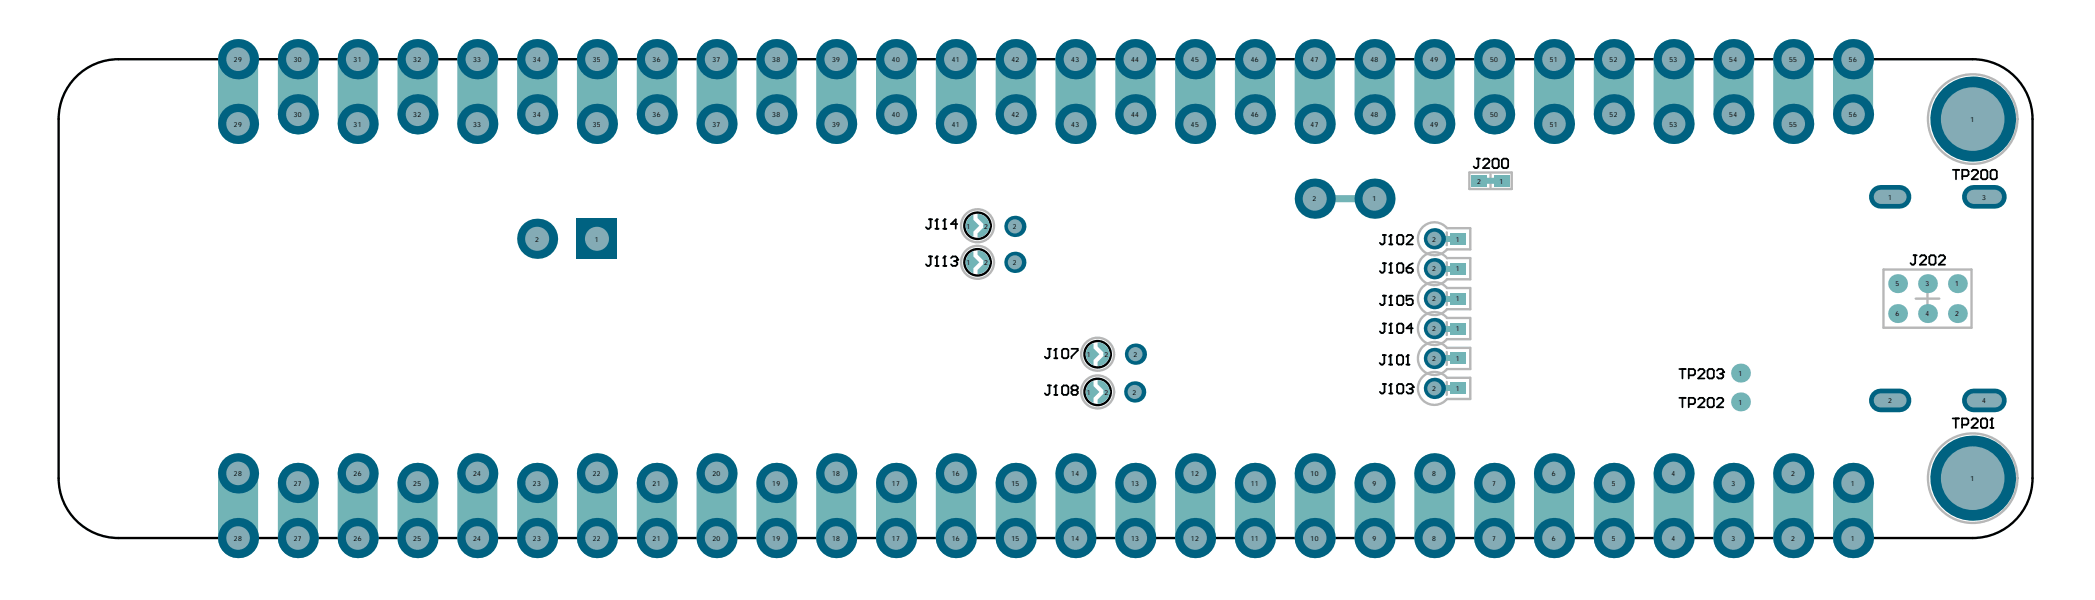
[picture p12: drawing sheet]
<svg xmlns="http://www.w3.org/2000/svg" width="148mm" height="42mm" viewBox="0 0 148 42" stroke-linecap="round" stroke-linejoin="round" font-family="sans-serif">
<defs><g id="words">
<g font-size=".5">
<text x="16.5" y="4.4">29</text>
<text x="20.7" y="4.4">30</text>
<text x="24.9" y="4.4">31</text>
<text x="29.2" y="4.4">32</text>
<text x="33.4" y="4.4">33</text>
<text x="37.6" y="4.4">34</text>
<text x="41.8" y="4.4">35</text>
<text x="46" y="4.4">36</text>
<text x="50.3" y="4.4">37</text>
<text x="54.5" y="4.4">38</text>
<text x="58.7" y="4.4">39</text>
<text x="62.9" y="4.4">40</text>
<text x="67.1" y="4.4">41</text>
<text x="71.4" y="4.4">42</text>
<text x="75.6" y="4.4">43</text>
<text x="79.8" y="4.4">44</text>
<text x="84" y="4.4">45</text>
<text x="88.2" y="4.4">46</text>
<text x="92.5" y="4.4">47</text>
<text x="96.7" y="4.4">48</text>
<text x="100.9" y="4.4">49</text>
<text x="105.1" y="4.4">50</text>
<text x="109.3" y="4.4">51</text>
<text x="113.6" y="4.4">52</text>
<text x="117.8" y="4.4">53</text>
<text x="122" y="4.4">54</text>
<text x="126.2" y="4.4">55</text>
<text x="130.4" y="4.4">56</text>
<text x="16.5" y="8.9">29</text>
<text x="20.7" y="8.3">30</text>
<text x="24.9" y="8.9">31</text>
<text x="29.2" y="8.3">32</text>
<text x="33.4" y="8.9">33</text>
<text x="37.6" y="8.3">34</text>
<text x="41.8" y="8.9">35</text>
<text x="46" y="8.3">36</text>
<text x="50.3" y="8.9">37</text>
<text x="54.5" y="8.3">38</text>
<text x="58.7" y="8.9">39</text>
<text x="62.9" y="8.3">40</text>
<text x="67.1" y="8.9">41</text>
<text x="71.4" y="8.3">42</text>
<text x="75.6" y="8.9">43</text>
<text x="79.8" y="8.3">44</text>
<text x="84" y="8.9">45</text>
<text x="88.2" y="8.3">46</text>
<text x="92.5" y="8.9">47</text>
<text x="96.7" y="8.3">48</text>
<text x="100.9" y="8.9">49</text>
<text x="105.1" y="8.3">50</text>
<text x="109.3" y="8.9">51</text>
<text x="113.6" y="8.3">52</text>
<text x="117.8" y="8.9">53</text>
<text x="122" y="8.3">54</text>
<text x="126.2" y="8.9">55</text>
<text x="130.4" y="8.3">56</text>
<text x="139" y="8.6">1</text>
<text x="37.8" y="17">2</text>
<text x="42" y="17">1</text>
<text x="68.2" y="16.1">1</text>
<text x="69.4" y="16.1">2</text>
<text x="71.5" y="16.2">2</text>
<text x="92.6" y="14.2">2</text>
<text x="96.8" y="14.2">1</text>
<text x="101.1" y="17">2</text>
<text x="102.7" y="17">1</text>
<text x="104.2" y="12.9">2</text>
<text x="105.8" y="12.9">1</text>
<text x="133.2" y="14.1">1</text>
<text x="139.9" y="14.1">3</text>
<text x="68.2" y="18.7">1</text>
<text x="69.4" y="18.7">2</text>
<text x="71.5" y="18.7">2</text>
<text x="101.1" y="21.3">2</text>
<text x="101.1" y="23.4">2</text>
<text x="101.1" y="19.2">2</text>
<text x="102.7" y="23.4">1</text>
<text x="102.7" y="21.3">1</text>
<text x="102.7" y="19.2">1</text>
<text x="133.7" y="22.3">6</text>
<text x="133.7" y="20.2">5</text>
<text x="135.8" y="22.3">4</text>
<text x="135.8" y="20.2">3</text>
<text x="138" y="22.3">2</text>
<text x="138" y="20.2">1</text>
<text x="76.7" y="27.8">1</text>
<text x="76.7" y="25.2">1</text>
<text x="77.9" y="27.8">2</text>
<text x="77.9" y="25.2">2</text>
<text x="79.9" y="27.8">2</text>
<text x="80" y="25.2">2</text>
<text x="101.1" y="27.6">2</text>
<text x="101.1" y="25.5">2</text>
<text x="102.7" y="27.6">1</text>
<text x="102.7" y="25.5">1</text>
<text x="122.7" y="28.6">1</text>
<text x="122.7" y="26.5">1</text>
<text x="133.2" y="28.4">2</text>
<text x="139.9" y="28.4">4</text>
<text x="16.5" y="33.6">28</text>
<text x="20.7" y="34.3">27</text>
<text x="24.9" y="33.6">26</text>
<text x="29.2" y="34.3">25</text>
<text x="33.4" y="33.6">24</text>
<text x="37.6" y="34.3">23</text>
<text x="41.8" y="33.6">22</text>
<text x="46" y="34.3">21</text>
<text x="50.3" y="33.6">20</text>
<text x="54.5" y="34.3">19</text>
<text x="58.7" y="33.6">18</text>
<text x="62.9" y="34.3">17</text>
<text x="67.1" y="33.6">16</text>
<text x="71.4" y="34.3">15</text>
<text x="75.6" y="33.6">14</text>
<text x="79.8" y="34.3">13</text>
<text x="84" y="33.6">12</text>
<text x="88.2" y="34.3">11</text>
<text x="92.5" y="33.6">10</text>
<text x="96.8" y="34.3">9</text>
<text x="101.1" y="33.6">8</text>
<text x="105.3" y="34.3">7</text>
<text x="109.5" y="33.6">6</text>
<text x="113.7" y="34.3">5</text>
<text x="117.9" y="33.6">4</text>
<text x="122.2" y="34.3">3</text>
<text x="126.4" y="33.6">2</text>
<text x="130.6" y="34.3">1</text>
<text x="139" y="33.9">1</text>
<text x="16.5" y="38.2">28</text>
<text x="20.7" y="38.2">27</text>
<text x="24.9" y="38.2">26</text>
<text x="29.2" y="38.2">25</text>
<text x="33.4" y="38.2">24</text>
<text x="37.6" y="38.2">23</text>
<text x="41.8" y="38.2">22</text>
<text x="46" y="38.2">21</text>
<text x="50.3" y="38.2">20</text>
<text x="54.5" y="38.2">19</text>
<text x="58.7" y="38.2">18</text>
<text x="62.9" y="38.2">17</text>
<text x="67.1" y="38.2">16</text>
<text x="71.4" y="38.2">15</text>
<text x="75.6" y="38.2">14</text>
<text x="79.8" y="38.2">13</text>
<text x="84" y="38.2">12</text>
<text x="88.2" y="38.2">11</text>
<text x="92.5" y="38.2">10</text>
<text x="96.8" y="38.2">9</text>
<text x="101.1" y="38.2">8</text>
<text x="105.3" y="38.2">7</text>
<text x="109.5" y="38.2">6</text>
<text x="113.7" y="38.2">5</text>
<text x="117.9" y="38.2">4</text>
<text x="122.2" y="38.2">3</text>
<text x="126.4" y="38.2">2</text>
<text x="130.6" y="38.2">1</text>
</g>
</g></defs>
<g fill="none" stroke="#000" stroke-width=".12">
<path d="M65.5 15.5h.3M65.5 18.1h.3M65.7 15.5v.5l-.2 .1-.2-.1M65.7 18.1v.5l-.2 .2-.2-.2M66 16.1h.2M66 18.8h.2M66.1 15.5h.1M66.1 18.1h.1M66.1 15.5v.6M66.1 18.1v.7M66.1 15.5l-.1 .1M66.1 18.1l-.1 .1"/>
<path d="M66.5 16.1h.3M66.5 18.8h.3M66.7 15.5h.1M66.7 18.1h.1M66.7 15.5v.6M66.7 18.1v.7M66.7 15.5l-.2 .1M66.7 18.1l-.2 .1M67.1 18.2l.1-.1h.2l.1 .2M67.3 18.4h.1M67.4 18.4l.1 .1-.1 .3h-.2l-.1-.2M67.5 18.3h.1"/>
<path d="M67.5 15.8h-.4l.3-.3v.6M67.5 18.3l-.1 .1M97.6 16.6h.2M97.6 18.6h.2M97.7 16.6v.5l-.1 .1-.2-.1M97.7 18.6v.5l-.1 .1-.2-.1M98 17.2h.2M98 19.2h.2M98.1 16.6h.1M98.1 18.6h.1M98.1 16.6v.6M98.1 18.6v.6"/>
<path d="M98.1 16.6l-.1 .1M98.1 18.6l-.1 .1M98.7 16.6h.2l.1 .1v.4l-.1 .1h-.2l-.1-.1v-.4zM98.7 18.6h.2l.1 .1v.4l-.1 .1h-.2l-.1-.1v-.4zM99.2 16.7l.1-.1h.3l.1 .1v.1l-.5 .4h.5M99.2 18.9h.4l.1 .2-.1 .1h-.3l-.1-.1zM99.7 18.6l-.5 .3M104.2 11.2h.2M104.3 11.2v.5l-.1 .2-.2-.2M104.6 11.3l.1-.1h.3l.1 .1v.1l-.5 .5h.5M105.4 11.2h.2l.1 .1v.4l-.1 .2h-.2l-.1-.2v-.4zM106.1 11.2h.2l.1 .1v.4l-.1 .2h-.2l-.1-.2v-.4z"/>
<path d="M135 18h.2M135.1 18v.6l-.1 .1-.2-.1M135.5 18.1l.1-.1h.2l.1 .1v.1l-.4 .5h.4M136.2 18h.3l.1 .1v.5l-.1 .1h-.3l-.1-.1v-.5zM136.8 18.1l.1-.1h.2l.1 .1v.1l-.4 .5h.4M137.8 12h.4M138 12v.6M138.4 12.4h.4l.1-.1v-.2l-.1-.1h-.4v.6M139.1 12.1l.1-.1h.2l.2 .1v.1l-.5 .4h.5M139.9 12h.2l.1 .1v.4l-.1 .1h-.2l-.1-.1v-.4zM140.6 12h.2l.1 .1v.4l-.1 .1h-.2l-.2-.1v-.4zM73.9 27.2h.3"/>
<path d="M73.9 24.6h.3M74 24.6v.6l-.1 .1-.2-.1M74 27.2v.6l-.1 .1-.2-.1M74.4 27.9h.2M74.4 25.3h.2M74.5 27.2h.1M74.5 24.6h.1M74.5 24.6v.7M74.5 27.2v.7M74.5 27.2l-.1 .1M74.5 24.6l-.1 .1M75 27.2h.3l.1 .1v.5l-.1 .1h-.3l-.1-.1v-.5z"/>
<path d="M75 24.6h.3l.1 .1v.5l-.1 .1h-.3l-.1-.1v-.5zM75.6 24.6h.4v.1l-.4 .5v.1M75.7 27.5l-.1-.1 .1-.2h.2l.1 .1-.1 .2M75.7 27.5l-.1 .1 .1 .3h.2l.1-.1-.1-.3M75.7 27.5h.2M97.6 25.1h.2M97.6 22.8h.2M97.6 20.9h.2M97.6 27.1h.2M97.7 25.1v.5l-.1 .1-.3-.1M97.7 20.9v.5l-.1 .1-.2-.1M97.7 22.8v.6l-.1 .1-.2-.1"/>
<path d="M97.7 27.1v.5l-.1 .2-.2-.2M98 25.7h.2M98 27.8h.2M98 23.5h.2M98 21.5h.2M98.1 25.1h.1M98.1 25.1v.6M98.1 25.1l-.1 .1M98.1 22.8h.1M98.1 20.9h.1M98.1 20.9v.6M98.1 22.8v.7"/>
<path d="M98.1 22.8l-.1 .1M98.1 20.9l-.1 .1M98.1 27.1h.1M98.1 27.1v.7M98.1 27.1l-.1 .1M98.6 25.2l.1-.1h.2l.1 .1v.4l-.1 .1h-.2l-.1-.1zM98.7 20.9h.2l.1 .1v.4l-.1 .1h-.2l-.1-.1v-.4zM98.7 22.8h.2l.1 .1v.5l-.1 .1h-.2l-.1-.1v-.5zM98.7 27.1h.2l.1 .1v.4l-.1 .2h-.2l-.1-.2v-.4zM99.2 25.7h.2M99.2 27.2l.1-.1h.3l.1 .2M99.3 25.1h.1"/>
<path d="M99.3 25.1v.6M99.3 25.1l-.1 .1M99.5 27.4h.1M99.6 27.4l.1 .1-.1 .3h-.3l-.1-.2M99.7 27.3h.1M99.7 20.9h-.5v.3l.4-.1 .1 .1v.2l-.1 .1h-.3l-.1-.1M99.7 27.3l-.1 .1M99.7 23.2h-.5l.4-.4v.7M118.5 28.1h.4M118.5 26h.4M118.7 26v.7M118.7 28.1v.6"/>
<path d="M119.2 28.5h.3l.1-.1v-.2l-.1-.1h-.3v.6M119.2 26.5h.3l.1-.1v-.3l-.1-.1h-.3v.7M119.8 28.2l.1-.1h.2l.2 .1v.1l-.5 .4h.5M119.8 26.1l.1-.1h.2l.2 .1v.2l-.5 .4h.5M120.6 28.1h.2l.1 .1v.4l-.1 .1h-.2l-.1-.1v-.4zM120.6 26h.2l.1 .1v.5l-.1 .1h-.2l-.1-.1v-.5zM121.1 28.2l.2-.1h.2l.1 .1v.1l-.5 .4h.5M121.1 26.1l.2-.1h.2l.1 .3M121.4 26.4h.1M121.5 26.4l.1 .1-.1 .2h-.2l-.2-.1M121.6 26.3h.1M121.6 26.3l-.1 .1"/>
<path d="M137.8 29.5h.4M138 29.5v.7M138.4 30h.4l.1-.1v-.3l-.1-.1h-.4v.7M139.1 29.6l.1-.1h.2l.1 .1v.1l-.4 .5h.4M139.8 29.6l.1-.1h.2l.1 .1v.5l-.1 .1h-.2l-.1-.1zM140.4 30.2h.2M140.5 29.5h.1M140.5 29.5v.7M140.5 29.5l-.1 .1"/>
</g>
<g fill="none" stroke="#000" stroke-width=".17">
<path d="M5.6 5.2a4.2 4.2 0 0 1 2.8-1h130.8a4.2 4.2 0 0 1 4.2 4.2v25.3a4.2 4.2 0 0 1-4.2 4.3h-130.8a4.2 4.2 0 0 1-4.3-4.3v-25.3a4.2 4.2 0 0 1 1.5-3.2z"/>
<circle cx="69" cy="15.9" r=".93"/>
<circle cx="69" cy="18.5" r=".93"/>
<circle cx="77.4" cy="27.7" r=".93"/>
<circle cx="77.4" cy="25" r=".93"/>
</g>
<g fill="none" stroke="#b7b7b7" stroke-width=".17">
<path d="M100.3 18.2a1.16 1.16 0 0 1 1.8 0h1.6v1.5h-1.6a1.16 1.16 0 0 1-1.6 .1 1.16 1.16 0 0 1-.2-1.6zM101.6 19h.9M101.6 16.8h.9M102.1 16.4v.9M102.1 18.5v.9M102.1 17.6h1.6v-1.5h-1.6a1.16 1.16 0 0 0-1.7-.1 1.16 1.16 0 0 0 0 1.7 1.16 1.16 0 0 0 1.7-.1M103.7 12.2h3v1.1h-3zM104.7 12.8h.9M105.2 12.3v.9M132.9 19h6.2v4.1h-6.2zM100.3 26.7a1.16 1.16 0 0 1 1.8 0h1.6v1.5h-1.6a1.16 1.16 0 0 1-1.6 .1 1.16 1.16 0 0 1-.2-1.6zM100.3 22.4a1.16 1.16 0 0 1 1.8 0h1.6v1.5h-1.6a1.16 1.16 0 0 1-1.6 .2 1.16 1.16 0 0 1-.2-1.7z"/>
<path d="M100.3 20.3a1.16 1.16 0 0 1 1.8 0h1.6v1.5h-1.6a1.16 1.16 0 0 1-1.6 .2 1.16 1.16 0 0 1-.2-1.7zM100.3 24.5a1.16 1.16 0 0 1 1.8 0h1.6v1.5h-1.6a1.16 1.16 0 0 1-1.6 .2 1.16 1.16 0 0 1-.2-1.7zM101.6 27.4h.9M101.6 23.2h.9M101.6 21.1h.9M101.6 25.3h.9M102.1 20.6v.9M102.1 22.7v.9M102.1 24.8v.9M102.1 26.9v1M135.2 21.1h1.6M136 20.2v1.7"/>
<circle cx="69" cy="18.5" r="1.16"/>
<circle cx="69" cy="15.9" r="1.16"/>
<circle cx="139.2" cy="8.4" r="3.2"/>
<circle cx="77.4" cy="25" r="1.16"/>
<circle cx="77.4" cy="27.7" r="1.16"/>
<circle cx="139.2" cy="33.7" r="3.2"/>
</g>
<g fill="#72b4b6">
<path d="M76.8 27.1l.4-.2v.3l.4 .5-.4 .4v.3a.83 .83 0 0 1-.4-1.3z"/>
<path d="M77.4 26.8a.83 .83 0 0 1 .9 .9 .83 .83 0 0 1-.9 .8v-.3l.5-.4v-.3l-.5-.4z"/>
<path d="M76.8 24.4l.4-.2v.4l.4 .4-.4 .4v.4a.83 .83 0 0 1-.4-1.4z"/>
<path d="M77.4 24.2a.83 .83 0 0 1 .9 .8 .83 .83 0 0 1-.9 .8v-.3l.5-.4v-.2l-.5-.4z"/>
<path d="M68.4 17.9l.3-.2v.4l.4 .4-.4 .4v.4a.83 .83 0 0 1-.3-1.4z"/>
<path d="M69 17.7a.83 .83 0 0 1 .8 .8 .83 .83 0 0 1-.8 .8v-.3l.4-.4v-.2l-.4-.4z"/>
<path d="M68.4 15.4l.3-.2v.3l.4 .4-.4 .4v.4a.83 .83 0 0 1-.3-1.3z"/>
<path d="M69 15.1a.83 .83 0 0 1 .8 .8 .83 .83 0 0 1-.8 .9v-.3l.4-.4v-.3l-.4-.4z"/>
</g>
<path d="M92.8 14h4.2" fill="none" stroke="#72b4b6" stroke-width=".5"/>
<path d="M104.8 12.8h.7" fill="none" stroke="#72b4b6" stroke-width=".42"/>
<g fill="none" stroke="#72b4b6" stroke-width="2.8">
<path d="M16.8 4.2v4.5M21 4.2v3.9M25.2 4.2v4.5M29.5 4.2v3.9M33.7 4.2v4.5M37.9 4.2v3.9M42.1 4.2v4.5M46.3 4.2v3.9M50.6 4.2v4.5M54.8 4.2v3.9M59 4.2v4.5M63.2 4.2v3.9"/>
<path d="M67.4 4.2v4.5M71.7 4.2v3.9M75.9 4.2v4.5M80.1 4.2v3.9M84.3 4.2v4.5M88.5 4.2v3.9M92.8 4.2v4.5M97 4.2v3.9M101.2 4.2v4.5M105.4 4.2v3.9M109.6 4.2v4.5M113.9 4.2v3.9"/>
<path d="M118.1 4.2v4.5M122.3 4.2v3.9M126.5 4.2v4.5M130.7 4.2v3.9M16.8 33.4v4.6M21 34.1v3.9M25.2 33.4v4.6M29.5 34.1v3.9M33.7 33.4v4.6M37.9 34.1v3.9M42.1 33.4v4.6M46.3 34.1v3.9"/>
<path d="M50.6 33.4v4.6M54.8 34.1v3.9M59 33.4v4.6M63.2 34.1v3.9M67.4 33.4v4.6M71.7 34.1v3.9M75.9 33.4v4.6M80.1 34.1v3.9M84.3 33.4v4.6M88.5 34.1v3.9M92.8 33.4v4.6M97 34.1v3.9"/>
<path d="M101.2 33.4v4.6M105.4 34.1v3.9M109.6 33.4v4.6M113.9 34.1v3.9M118.1 33.4v4.6M122.3 34.1v3.9M126.5 33.4v4.6M130.7 34.1v3.9"/>
</g>
<g fill="#72b4b6">
<path d="M101.8 27.2h.6v.4h-.6z" fill-rule="evenodd"/>
<path d="M101.8 23h.6v.4h-.6z" fill-rule="evenodd"/>
<path d="M101.8 20.9h.6v.4h-.6z" fill-rule="evenodd"/>
<path d="M101.8 18.8h.6v.4h-.6z" fill-rule="evenodd"/>
<path d="M101.8 25.1h.6v.4h-.6z" fill-rule="evenodd"/>
<path d="M101.8 16.6h.6v.5h-.6z" fill-rule="evenodd"/>
</g>
<circle cx="101.2" cy="8.7" r="1.42" fill="#006281"/>
<circle cx="101.2" cy="8.7" r=".83" fill="#84abb5"/>
<circle cx="101.2" cy="4.2" r="1.42" fill="#006281"/>
<circle cx="101.2" cy="4.2" r=".83" fill="#84abb5"/>
<circle cx="97" cy="4.2" r="1.42" fill="#006281"/>
<circle cx="97" cy="4.2" r=".83" fill="#84abb5"/>
<circle cx="97" cy="8.1" r="1.42" fill="#006281"/>
<circle cx="97" cy="8.1" r=".83" fill="#84abb5"/>
<circle cx="92.8" cy="8.7" r="1.42" fill="#006281"/>
<circle cx="92.8" cy="8.7" r=".83" fill="#84abb5"/>
<circle cx="92.8" cy="4.2" r="1.42" fill="#006281"/>
<circle cx="92.8" cy="4.2" r=".83" fill="#84abb5"/>
<circle cx="88.5" cy="8.1" r="1.42" fill="#006281"/>
<circle cx="88.5" cy="8.1" r=".83" fill="#84abb5"/>
<circle cx="88.5" cy="4.2" r="1.42" fill="#006281"/>
<circle cx="88.5" cy="4.2" r=".83" fill="#84abb5"/>
<circle cx="84.3" cy="8.7" r="1.42" fill="#006281"/>
<circle cx="84.3" cy="8.7" r=".83" fill="#84abb5"/>
<circle cx="84.3" cy="4.2" r="1.42" fill="#006281"/>
<circle cx="84.3" cy="4.2" r=".83" fill="#84abb5"/>
<circle cx="80.1" cy="8.1" r="1.42" fill="#006281"/>
<circle cx="80.1" cy="8.1" r=".83" fill="#84abb5"/>
<circle cx="80.1" cy="4.2" r="1.42" fill="#006281"/>
<circle cx="80.1" cy="4.2" r=".83" fill="#84abb5"/>
<circle cx="75.9" cy="8.7" r="1.42" fill="#006281"/>
<circle cx="75.9" cy="8.7" r=".83" fill="#84abb5"/>
<circle cx="37.9" cy="16.8" r="1.42" fill="#006281"/>
<circle cx="37.9" cy="16.8" r=".85" fill="#84abb5"/>
<circle cx="75.9" cy="4.2" r="1.42" fill="#006281"/>
<circle cx="75.9" cy="4.2" r=".83" fill="#84abb5"/>
<circle cx="71.7" cy="4.2" r="1.42" fill="#006281"/>
<circle cx="71.7" cy="4.2" r=".83" fill="#84abb5"/>
<circle cx="71.7" cy="8.1" r="1.42" fill="#006281"/>
<circle cx="71.7" cy="8.1" r=".83" fill="#84abb5"/>
<circle cx="67.4" cy="8.7" r="1.42" fill="#006281"/>
<circle cx="67.4" cy="8.7" r=".83" fill="#84abb5"/>
<circle cx="67.4" cy="4.2" r="1.42" fill="#006281"/>
<circle cx="67.4" cy="4.2" r=".83" fill="#84abb5"/>
<circle cx="63.2" cy="8.1" r="1.42" fill="#006281"/>
<circle cx="63.2" cy="8.1" r=".83" fill="#84abb5"/>
<circle cx="63.2" cy="4.2" r="1.42" fill="#006281"/>
<circle cx="63.2" cy="4.2" r=".83" fill="#84abb5"/>
<circle cx="59" cy="8.7" r="1.42" fill="#006281"/>
<circle cx="59" cy="8.7" r=".83" fill="#84abb5"/>
<circle cx="59" cy="4.2" r="1.42" fill="#006281"/>
<circle cx="59" cy="4.2" r=".83" fill="#84abb5"/>
<circle cx="54.8" cy="4.2" r="1.42" fill="#006281"/>
<circle cx="54.8" cy="4.2" r=".83" fill="#84abb5"/>
<circle cx="54.8" cy="8.1" r="1.42" fill="#006281"/>
<circle cx="54.8" cy="8.1" r=".83" fill="#84abb5"/>
<circle cx="101.2" cy="21.1" r=".75" fill="#006281"/>
<circle cx="101.2" cy="21.1" r=".5" fill="#84abb5"/>
<circle cx="101.2" cy="27.4" r=".75" fill="#006281"/>
<circle cx="101.2" cy="27.4" r=".5" fill="#84abb5"/>
<circle cx="101.2" cy="23.2" r=".75" fill="#006281"/>
<circle cx="101.2" cy="23.2" r=".5" fill="#84abb5"/>
<circle cx="80.1" cy="27.7" r=".75" fill="#006281"/>
<circle cx="80.1" cy="27.7" r=".5" fill="#84abb5"/>
<circle cx="101.2" cy="25.3" r=".75" fill="#006281"/>
<circle cx="101.2" cy="25.3" r=".5" fill="#84abb5"/>
<circle cx="71.6" cy="18.5" r=".75" fill="#006281"/>
<circle cx="71.6" cy="18.5" r=".5" fill="#84abb5"/>
<circle cx="71.6" cy="16" r=".75" fill="#006281"/>
<circle cx="71.6" cy="16" r=".5" fill="#84abb5"/>
<circle cx="50.6" cy="33.4" r="1.42" fill="#006281"/>
<circle cx="50.6" cy="33.4" r=".83" fill="#84abb5"/>
<circle cx="50.6" cy="38" r="1.42" fill="#006281"/>
<circle cx="50.6" cy="38" r=".83" fill="#84abb5"/>
<circle cx="46.3" cy="34.1" r="1.42" fill="#006281"/>
<circle cx="46.3" cy="34.1" r=".83" fill="#84abb5"/>
<circle cx="46.3" cy="38" r="1.42" fill="#006281"/>
<circle cx="46.3" cy="38" r=".83" fill="#84abb5"/>
<circle cx="42.1" cy="38" r="1.42" fill="#006281"/>
<circle cx="42.1" cy="38" r=".83" fill="#84abb5"/>
<circle cx="42.1" cy="33.4" r="1.42" fill="#006281"/>
<circle cx="42.1" cy="33.4" r=".83" fill="#84abb5"/>
<circle cx="37.9" cy="38" r="1.42" fill="#006281"/>
<circle cx="37.9" cy="38" r=".83" fill="#84abb5"/>
<circle cx="25.2" cy="38" r="1.42" fill="#006281"/>
<circle cx="25.2" cy="38" r=".83" fill="#84abb5"/>
<circle cx="16.8" cy="38" r="1.42" fill="#006281"/>
<circle cx="16.8" cy="38" r=".83" fill="#84abb5"/>
<circle cx="33.7" cy="38" r="1.42" fill="#006281"/>
<circle cx="33.7" cy="38" r=".83" fill="#84abb5"/>
<circle cx="29.5" cy="38" r="1.42" fill="#006281"/>
<circle cx="29.5" cy="38" r=".83" fill="#84abb5"/>
<circle cx="21" cy="38" r="1.42" fill="#006281"/>
<circle cx="21" cy="38" r=".83" fill="#84abb5"/>
<circle cx="37.9" cy="34.1" r="1.42" fill="#006281"/>
<circle cx="37.9" cy="34.1" r=".83" fill="#84abb5"/>
<circle cx="21" cy="34.1" r="1.42" fill="#006281"/>
<circle cx="21" cy="34.1" r=".83" fill="#84abb5"/>
<circle cx="29.5" cy="34.1" r="1.42" fill="#006281"/>
<circle cx="29.5" cy="34.1" r=".83" fill="#84abb5"/>
<circle cx="25.2" cy="33.4" r="1.42" fill="#006281"/>
<circle cx="25.2" cy="33.4" r=".83" fill="#84abb5"/>
<circle cx="33.7" cy="33.4" r="1.42" fill="#006281"/>
<circle cx="33.7" cy="33.4" r=".83" fill="#84abb5"/>
<circle cx="16.8" cy="33.4" r="1.42" fill="#006281"/>
<circle cx="16.8" cy="33.4" r=".83" fill="#84abb5"/>
<circle cx="50.6" cy="4.2" r="1.42" fill="#006281"/>
<circle cx="50.6" cy="4.2" r=".83" fill="#84abb5"/>
<circle cx="50.6" cy="8.7" r="1.42" fill="#006281"/>
<circle cx="50.6" cy="8.7" r=".83" fill="#84abb5"/>
<circle cx="42.1" cy="4.2" r="1.42" fill="#006281"/>
<circle cx="42.1" cy="4.2" r=".83" fill="#84abb5"/>
<circle cx="46.3" cy="8.1" r="1.42" fill="#006281"/>
<circle cx="46.3" cy="8.1" r=".83" fill="#84abb5"/>
<circle cx="46.3" cy="4.2" r="1.42" fill="#006281"/>
<circle cx="46.3" cy="4.2" r=".83" fill="#84abb5"/>
<circle cx="42.1" cy="8.7" r="1.42" fill="#006281"/>
<circle cx="42.1" cy="8.7" r=".83" fill="#84abb5"/>
<circle cx="25.2" cy="8.7" r="1.42" fill="#006281"/>
<circle cx="25.2" cy="8.7" r=".83" fill="#84abb5"/>
<circle cx="16.8" cy="8.7" r="1.42" fill="#006281"/>
<circle cx="16.8" cy="8.7" r=".83" fill="#84abb5"/>
<circle cx="33.7" cy="8.7" r="1.42" fill="#006281"/>
<circle cx="33.7" cy="8.7" r=".83" fill="#84abb5"/>
<circle cx="29.5" cy="4.2" r="1.42" fill="#006281"/>
<circle cx="29.5" cy="4.2" r=".83" fill="#84abb5"/>
<circle cx="37.9" cy="8.1" r="1.42" fill="#006281"/>
<circle cx="37.9" cy="8.1" r=".83" fill="#84abb5"/>
<circle cx="21" cy="8.1" r="1.42" fill="#006281"/>
<circle cx="21" cy="8.1" r=".83" fill="#84abb5"/>
<circle cx="29.5" cy="8.1" r="1.42" fill="#006281"/>
<circle cx="29.5" cy="8.1" r=".83" fill="#84abb5"/>
<circle cx="37.9" cy="4.2" r="1.42" fill="#006281"/>
<circle cx="37.9" cy="4.2" r=".83" fill="#84abb5"/>
<circle cx="25.2" cy="4.2" r="1.42" fill="#006281"/>
<circle cx="25.2" cy="4.2" r=".83" fill="#84abb5"/>
<circle cx="16.8" cy="4.2" r="1.42" fill="#006281"/>
<circle cx="16.8" cy="4.2" r=".83" fill="#84abb5"/>
<circle cx="21" cy="4.2" r="1.42" fill="#006281"/>
<circle cx="21" cy="4.2" r=".83" fill="#84abb5"/>
<circle cx="33.7" cy="4.2" r="1.42" fill="#006281"/>
<circle cx="33.7" cy="4.2" r=".83" fill="#84abb5"/>
<circle cx="101.2" cy="38" r="1.42" fill="#006281"/>
<circle cx="101.2" cy="38" r=".83" fill="#84abb5"/>
<circle cx="97" cy="34.1" r="1.42" fill="#006281"/>
<circle cx="97" cy="34.1" r=".83" fill="#84abb5"/>
<circle cx="97" cy="38" r="1.42" fill="#006281"/>
<circle cx="97" cy="38" r=".83" fill="#84abb5"/>
<circle cx="92.8" cy="33.4" r="1.42" fill="#006281"/>
<circle cx="92.8" cy="33.4" r=".83" fill="#84abb5"/>
<circle cx="92.8" cy="38" r="1.42" fill="#006281"/>
<circle cx="92.8" cy="38" r=".83" fill="#84abb5"/>
<circle cx="88.5" cy="34.1" r="1.42" fill="#006281"/>
<circle cx="88.5" cy="34.1" r=".83" fill="#84abb5"/>
<circle cx="88.5" cy="38" r="1.42" fill="#006281"/>
<circle cx="88.5" cy="38" r=".83" fill="#84abb5"/>
<circle cx="84.3" cy="33.4" r="1.42" fill="#006281"/>
<circle cx="84.3" cy="33.4" r=".83" fill="#84abb5"/>
<circle cx="84.3" cy="38" r="1.42" fill="#006281"/>
<circle cx="84.3" cy="38" r=".83" fill="#84abb5"/>
<circle cx="80.1" cy="34.1" r="1.42" fill="#006281"/>
<circle cx="80.1" cy="34.1" r=".83" fill="#84abb5"/>
<circle cx="80.1" cy="38" r="1.42" fill="#006281"/>
<circle cx="80.1" cy="38" r=".83" fill="#84abb5"/>
<circle cx="118.1" cy="38" r="1.42" fill="#006281"/>
<circle cx="118.1" cy="38" r=".83" fill="#84abb5"/>
<circle cx="130.7" cy="34.1" r="1.42" fill="#006281"/>
<circle cx="130.7" cy="34.1" r=".83" fill="#84abb5"/>
<circle cx="130.7" cy="38" r="1.42" fill="#006281"/>
<circle cx="130.7" cy="38" r=".83" fill="#84abb5"/>
<circle cx="126.5" cy="38" r="1.42" fill="#006281"/>
<circle cx="126.5" cy="38" r=".83" fill="#84abb5"/>
<circle cx="126.5" cy="33.4" r="1.42" fill="#006281"/>
<circle cx="126.5" cy="33.4" r=".83" fill="#84abb5"/>
<circle cx="122.3" cy="34.1" r="1.42" fill="#006281"/>
<circle cx="122.3" cy="34.1" r=".83" fill="#84abb5"/>
<circle cx="122.3" cy="38" r="1.42" fill="#006281"/>
<circle cx="122.3" cy="38" r=".83" fill="#84abb5"/>
<circle cx="118.1" cy="33.4" r="1.42" fill="#006281"/>
<circle cx="118.1" cy="33.4" r=".83" fill="#84abb5"/>
<circle cx="113.9" cy="34.1" r="1.42" fill="#006281"/>
<circle cx="113.9" cy="34.1" r=".83" fill="#84abb5"/>
<circle cx="113.9" cy="38" r="1.42" fill="#006281"/>
<circle cx="113.9" cy="38" r=".83" fill="#84abb5"/>
<circle cx="109.6" cy="38" r="1.42" fill="#006281"/>
<circle cx="109.6" cy="38" r=".83" fill="#84abb5"/>
<circle cx="109.6" cy="33.4" r="1.42" fill="#006281"/>
<circle cx="109.6" cy="33.4" r=".83" fill="#84abb5"/>
<circle cx="105.4" cy="38" r="1.42" fill="#006281"/>
<circle cx="105.4" cy="38" r=".83" fill="#84abb5"/>
<circle cx="105.4" cy="34.1" r="1.42" fill="#006281"/>
<circle cx="105.4" cy="34.1" r=".83" fill="#84abb5"/>
<circle cx="101.2" cy="33.4" r="1.42" fill="#006281"/>
<circle cx="101.2" cy="33.4" r=".83" fill="#84abb5"/>
<circle cx="75.9" cy="33.4" r="1.42" fill="#006281"/>
<circle cx="75.9" cy="33.4" r=".83" fill="#84abb5"/>
<circle cx="75.9" cy="38" r="1.42" fill="#006281"/>
<circle cx="75.9" cy="38" r=".83" fill="#84abb5"/>
<circle cx="71.7" cy="34.1" r="1.42" fill="#006281"/>
<circle cx="71.7" cy="34.1" r=".83" fill="#84abb5"/>
<circle cx="71.7" cy="38" r="1.42" fill="#006281"/>
<circle cx="71.7" cy="38" r=".83" fill="#84abb5"/>
<circle cx="67.4" cy="33.4" r="1.42" fill="#006281"/>
<circle cx="67.4" cy="33.4" r=".83" fill="#84abb5"/>
<circle cx="67.4" cy="38" r="1.42" fill="#006281"/>
<circle cx="67.4" cy="38" r=".83" fill="#84abb5"/>
<circle cx="63.2" cy="34.1" r="1.42" fill="#006281"/>
<circle cx="63.2" cy="34.1" r=".83" fill="#84abb5"/>
<circle cx="63.2" cy="38" r="1.42" fill="#006281"/>
<circle cx="63.2" cy="38" r=".83" fill="#84abb5"/>
<circle cx="59" cy="33.4" r="1.42" fill="#006281"/>
<circle cx="59" cy="33.4" r=".83" fill="#84abb5"/>
<circle cx="59" cy="38" r="1.42" fill="#006281"/>
<circle cx="59" cy="38" r=".83" fill="#84abb5"/>
<circle cx="54.8" cy="34.1" r="1.42" fill="#006281"/>
<circle cx="54.8" cy="34.1" r=".83" fill="#84abb5"/>
<circle cx="54.8" cy="38" r="1.42" fill="#006281"/>
<circle cx="54.8" cy="38" r=".83" fill="#84abb5"/>
<path d="M40.7 15.4h2.8v2.9h-2.8z" fill-rule="evenodd" fill="#006281"/>
<circle cx="42.1" cy="16.8" r=".85" fill="#84abb5"/>
<circle cx="80.1" cy="25" r=".75" fill="#006281"/>
<circle cx="80.1" cy="25" r=".5" fill="#84abb5"/>
<path d="M132.7 13.9h1.3M139.3 13.9h1.5M132.7 28.3h1.3M139.3 28.3h1.5" fill="none" stroke="#006281" stroke-width="1.7"/>
<path d="M132.7 13.9h1.3M139.3 13.9h1.5M132.7 28.3h1.3M139.3 28.3h1.5" fill="none" stroke="#84abb5" stroke-width="1"/>
<circle cx="139.2" cy="8.4" r="3" fill="#006281"/>
<circle cx="139.2" cy="8.4" r="2.24" fill="#84abb5"/>
<circle cx="139.2" cy="33.7" r="3" fill="#006281"/>
<circle cx="139.2" cy="33.7" r="2.24" fill="#84abb5"/>
<circle cx="130.7" cy="8.1" r="1.42" fill="#006281"/>
<circle cx="130.7" cy="8.1" r=".83" fill="#84abb5"/>
<circle cx="130.7" cy="4.2" r="1.42" fill="#006281"/>
<circle cx="130.7" cy="4.2" r=".83" fill="#84abb5"/>
<circle cx="126.5" cy="8.7" r="1.42" fill="#006281"/>
<circle cx="126.5" cy="8.7" r=".83" fill="#84abb5"/>
<circle cx="126.5" cy="4.2" r="1.42" fill="#006281"/>
<circle cx="126.5" cy="4.2" r=".83" fill="#84abb5"/>
<circle cx="122.3" cy="4.2" r="1.42" fill="#006281"/>
<circle cx="122.3" cy="4.2" r=".83" fill="#84abb5"/>
<circle cx="122.3" cy="8.1" r="1.42" fill="#006281"/>
<circle cx="122.3" cy="8.1" r=".83" fill="#84abb5"/>
<circle cx="118.1" cy="8.7" r="1.42" fill="#006281"/>
<circle cx="118.1" cy="8.7" r=".83" fill="#84abb5"/>
<circle cx="118.1" cy="4.2" r="1.42" fill="#006281"/>
<circle cx="118.1" cy="4.2" r=".83" fill="#84abb5"/>
<circle cx="113.9" cy="4.2" r="1.42" fill="#006281"/>
<circle cx="113.9" cy="4.2" r=".83" fill="#84abb5"/>
<circle cx="113.9" cy="8.1" r="1.42" fill="#006281"/>
<circle cx="113.9" cy="8.1" r=".83" fill="#84abb5"/>
<circle cx="109.6" cy="8.7" r="1.42" fill="#006281"/>
<circle cx="109.6" cy="8.7" r=".83" fill="#84abb5"/>
<circle cx="109.6" cy="4.2" r="1.42" fill="#006281"/>
<circle cx="109.6" cy="4.2" r=".83" fill="#84abb5"/>
<circle cx="105.4" cy="4.2" r="1.42" fill="#006281"/>
<circle cx="105.4" cy="4.2" r=".83" fill="#84abb5"/>
<circle cx="105.4" cy="8.1" r="1.42" fill="#006281"/>
<circle cx="105.4" cy="8.1" r=".83" fill="#84abb5"/>
<circle cx="92.8" cy="14" r="1.42" fill="#006281"/>
<circle cx="92.8" cy="14" r=".85" fill="#84abb5"/>
<circle cx="101.2" cy="19" r=".75" fill="#006281"/>
<circle cx="101.2" cy="19" r=".5" fill="#84abb5"/>
<circle cx="97" cy="14" r="1.42" fill="#006281"/>
<circle cx="97" cy="14" r=".85" fill="#84abb5"/>
<circle cx="101.2" cy="16.8" r=".75" fill="#006281"/>
<circle cx="101.2" cy="16.8" r=".5" fill="#84abb5"/>
<g fill="#72b4b6">
<path d="M102.3 27h1.1v.8h-1.1z" fill-rule="evenodd"/>
<path d="M102.3 22.8h1.1v.8h-1.1z" fill-rule="evenodd"/>
<path d="M102.3 20.7h1.1v.8h-1.1z" fill-rule="evenodd"/>
<path d="M102.3 18.5h1.1v.9h-1.1z" fill-rule="evenodd"/>
<path d="M102.3 24.9h1.1v.8h-1.1z" fill-rule="evenodd"/>
<path d="M102.3 16.4h1.1v.9h-1.1z" fill-rule="evenodd"/>
<path d="M103.8 12.3h1.1v.9h-1.1z" fill-rule="evenodd"/>
<path d="M105.4 12.3h1.1v.9h-1.1z" fill-rule="evenodd"/>
</g>
<g fill="#72b4b6">
<circle cx="133.9" cy="22.1" r=".67"/>
<circle cx="133.9" cy="20" r=".67"/>
<circle cx="136" cy="22.1" r=".67"/>
<circle cx="136" cy="20" r=".67"/>
<circle cx="138.1" cy="22.1" r=".67"/>
<circle cx="138.1" cy="20" r=".67"/>
<circle cx="76.8" cy="27.7" r=".21"/>
<circle cx="78.1" cy="27.7" r=".21"/>
<circle cx="76.8" cy="25" r=".21"/>
<circle cx="78.1" cy="25" r=".21"/>
<circle cx="68.3" cy="18.5" r=".21"/>
<circle cx="69.6" cy="18.5" r=".21"/>
<circle cx="68.3" cy="15.9" r=".21"/>
<circle cx="69.6" cy="15.9" r=".21"/>
<circle cx="122.8" cy="28.4" r=".67"/>
<circle cx="122.8" cy="26.3" r=".67"/>
</g>
<use href="#words"/>
</svg>
